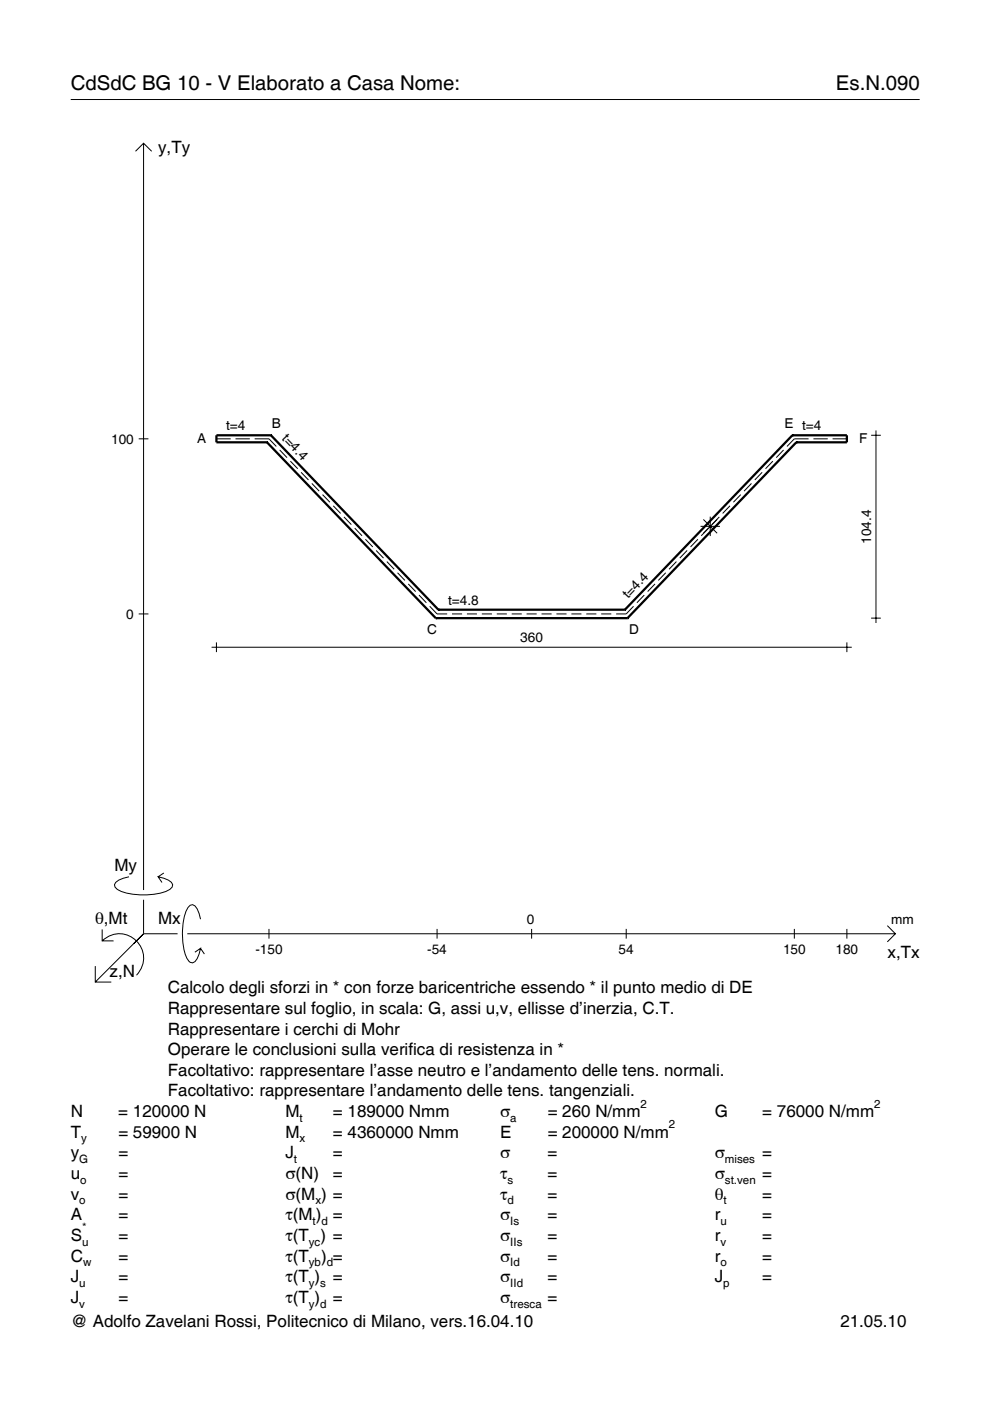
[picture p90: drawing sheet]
<svg xmlns="http://www.w3.org/2000/svg" width="210mm" height="297mm" viewBox="0 0 210 297" stroke-linecap="round" stroke-linejoin="round" font-family="sans-serif">
<defs><g id="words">
<g font-size="4.3">
<text x="15" y="19">CdSdC BG 10 - V Elaborato a Casa Nome:</text>
<text x="177.2" y="19">Es.N.090</text>
</g>
<g font-size="3.6">
<text x="33.5" y="32.4">y,Ty</text>
<text x="24.3" y="184.6">My</text>
<text x="20.1" y="195.9">θ,Mt</text>
<text x="33.5" y="195.9">Mx</text>
<text x="188.2" y="203.1">x,Tx</text>
<text x="23.2" y="207.2">z,N</text>
<text x="35.6" y="210.6">Calcolo degli sforzi in * con forze baricentriche essendo * il punto medio di DE</text>
<text x="35.6" y="215">Rappresentare sul foglio, in scala: G, assi u,v, ellisse d’inerzia, C.T.</text>
<text x="35.6" y="219.3">Rappresentare i cerchi di Mohr</text>
<text x="35.6" y="223.7">Operare le conclusioni sulla verifica di resistenza in *</text>
<text x="35.6" y="228.1">Facoltativo: rappresentare l’asse neutro e l’andamento delle tens. normali.</text>
<text x="35.6" y="232.5">Facoltativo: rappresentare l’andamento delle tens. tangenziali.</text>
<text x="15" y="236.8">N</text>
<text x="25.1" y="236.8">= 120000 N</text>
<text x="60.5" y="236.8">M</text>
<text x="70.6" y="236.8">= 189000 Nmm</text>
<text x="106" y="236.8">σ</text>
<text x="116.1" y="236.8">= 260 N/mm</text>
<text x="151.5" y="236.8">G</text>
<text x="161.6" y="236.8">= 76000 N/mm</text>
<text x="15" y="245.6">y</text>
<text x="15" y="241.2">T</text>
<text x="25.1" y="245.6">=</text>
<text x="25.1" y="241.2">= 59900 N</text>
<text x="60.5" y="245.6">J</text>
<text x="60.5" y="241.2">M</text>
<text x="70.6" y="245.6">=</text>
<text x="70.6" y="241.2">= 4360000 Nmm</text>
<text x="106" y="245.6">σ</text>
<text x="106" y="241.2">E</text>
<text x="116.1" y="245.6">=</text>
<text x="116.1" y="241.2">= 200000 N/mm</text>
<text x="151.5" y="245.6">σ</text>
<text x="161.6" y="245.6">=</text>
<text x="15" y="250">u</text>
<text x="25.1" y="250">=</text>
<text x="60.5" y="250">σ(N)</text>
<text x="70.6" y="250">=</text>
<text x="106" y="250">τ</text>
<text x="116.1" y="250">=</text>
<text x="151.5" y="250">σ</text>
<text x="161.6" y="250">=</text>
<text x="15" y="254.3">v</text>
<text x="25.1" y="254.3">=</text>
<text x="60.5" y="254.3">σ(M ) =</text>
<text x="106" y="254.3">τ</text>
<text x="116.1" y="254.3">=</text>
<text x="151.5" y="254.3">θ</text>
<text x="161.6" y="254.3">=</text>
<text x="15" y="258.7">A</text>
<text x="15" y="263.1">S</text>
<text x="25.1" y="258.7">=</text>
<text x="25.1" y="263.1">=</text>
<text x="60.5" y="258.7">τ(M ) =</text>
<text x="60.5" y="263.1">τ(T ) =</text>
<text x="106" y="258.7">σ</text>
<text x="106" y="263.1">σ</text>
<text x="116.1" y="258.7">=</text>
<text x="116.1" y="263.1">=</text>
<text x="151.5" y="258.7">r</text>
<text x="151.5" y="263.1">r</text>
<text x="161.6" y="258.7">=</text>
<text x="161.6" y="263.1">=</text>
<text x="15" y="267.5">C</text>
<text x="25.1" y="267.5">=</text>
<text x="60.5" y="267.5">τ(T</text>
<text x="68.1" y="267.5">) =</text>
<text x="106" y="267.5">σ</text>
<text x="116.1" y="267.5">=</text>
<text x="151.5" y="267.5">r</text>
<text x="161.6" y="267.5">=</text>
<text x="15" y="271.8">J</text>
<text x="25.1" y="271.8">=</text>
<text x="60.5" y="271.8">τ(T )</text>
<text x="70.6" y="271.8">=</text>
<text x="106" y="271.8">σ</text>
<text x="116.1" y="271.8">=</text>
<text x="151.5" y="271.8">J</text>
<text x="161.6" y="271.8">=</text>
<text x="15" y="276.2">J</text>
<text x="15" y="281.4">@ Adolfo Zavelani Rossi, Politecnico di Milano, vers.16.04.10</text>
<text x="25.1" y="276.2">=</text>
<text x="60.5" y="276.2">τ(T )</text>
<text x="70.6" y="276.2">=</text>
<text x="106" y="276.2">σ</text>
<text x="116.1" y="276.2">=</text>
<text x="178.2" y="281.4">21.05.10</text>
</g>
<g font-size="2.9">
<text x="23.6" y="94">100</text>
<text x="41.8" y="93.9">A</text>
<text x="47.9" y="91.3">t=4</text>
<text x="57.6" y="90.7">B</text>
<text x="59.6" y="93.1" transform="rotate(46 59.6 93.1)">t=4.4</text>
<text x="166.3" y="90.7">E t=4</text>
<text x="182.2" y="93.9">F</text>
<text x="184.7" y="115.3" transform="rotate(-90 184.7 115.3)">104.4</text>
<text x="26.8" y="131.2">0</text>
<text x="95" y="128.2">t=4.8</text>
<text x="133.2" y="127.1" transform="rotate(-46 133.2 127.1)">t=4.4</text>
<text x="90.5" y="134.4">C</text>
<text x="110.3" y="136.2">360</text>
<text x="133.4" y="134.4">D</text>
<text x="111.7" y="195.9">0</text>
<text x="189" y="195.9">mm</text>
<text x="54.1" y="202.4">-150</text>
<text x="90.6" y="202.4">-54</text>
<text x="131.2" y="202.4">54</text>
<text x="166" y="202.4">150</text>
<text x="177.2" y="202.4">180</text>
</g>
<g font-size="2.4">
<text x="63.5" y="237.8">t</text>
<text x="108.2" y="237.8">a</text>
<text x="135.8" y="234.8">2</text>
<text x="141.8" y="239.2">2</text>
<text x="185.3" y="234.8">2</text>
<text x="17.2" y="242.2">y</text>
<text x="63.5" y="242.2">x</text>
<text x="16.8" y="246.6">G</text>
<text x="17" y="251">o</text>
<text x="62.3" y="246.6">t</text>
<text x="107.6" y="251">s</text>
<text x="153.7" y="246.6">mises</text>
<text x="153.7" y="251">st.ven</text>
<text x="16.8" y="255.3">o</text>
<text x="66.9" y="255.3">x</text>
<text x="107.6" y="255.3">d</text>
<text x="153.4" y="255.3">t</text>
<text x="17.4" y="261.1">*</text>
<text x="66.3" y="259.7">t d</text>
<text x="108.2" y="259.7">Is</text>
<text x="152.7" y="259.7">u</text>
<text x="17.4" y="264.1">u</text>
<text x="17.6" y="268.5">w</text>
<text x="65.5" y="264.1">yc</text>
<text x="65.5" y="268.5">yb d</text>
<text x="108.2" y="264.1">IIs</text>
<text x="108.2" y="268.5">Id</text>
<text x="152.7" y="264.1">v</text>
<text x="152.7" y="268.5">o</text>
<text x="16.8" y="272.8">u</text>
<text x="65.5" y="272.8">y s</text>
<text x="108.2" y="272.8">IId</text>
<text x="153.3" y="272.8">p</text>
<text x="16.8" y="277.2">v</text>
<text x="65.5" y="277.2">y d</text>
<text x="108.2" y="277.2">tresca</text>
</g>
</g></defs>
<g fill="none" stroke="#000" stroke-width=".21">
<path d="M15 21.1h180M28.7 32.1l1.7-1.7 1.8 1.7M30.4 30.4v158.3M29.4 93h2.1M45.9 93h3M49.9 93h3.1M54 93h3l1.6 1.7M59.3 95.4l1.6 1.6M61.6 97.8l1.5 1.6M163.9 97.8l-1.6 1.6M166.1 95.4l-1.5 1.6M171.4 93h-3l-1.5 1.7"/>
<path d="M172.5 93h3M176.5 93h3.1M184.7 92.3h2.1M185.7 91.3v40.8M63.8 100.1l1.6 1.7M66.1 102.5l1.6 1.6M68.4 104.9l1.5 1.6M70.7 107.2l1.5 1.7M72.9 109.6l1.6 1.6M75.2 112l1.6 1.6M77.5 114.3l1.5 1.7M79.7 116.7l1.6 1.6"/>
<path d="M82 119.1l1.6 1.6M143.4 119.1l-1.5 1.6M145.7 116.7l-1.6 1.6M148 114.3l-1.6 1.7M148.5 111.6h4.1M149.1 110.1l2.9 3M150.2 112l-1.5 1.6M150.6 109.5v4.2M152 110.1l-2.9 3M152.5 109.6l-1.6 1.6M154.8 107.2l-1.6 1.7M157.1 104.9l-1.6 1.6"/>
<path d="M159.3 102.5l-1.5 1.6M161.6 100.1l-1.6 1.7M29.4 130.2h2.1M44.9 137.2h135.7M45.9 136.2v2.1M84.3 121.4l1.5 1.7M86.6 123.8l1.5 1.6M88.8 126.2l1.6 1.6M91.1 128.5l1.6 1.7h2.1M95.8 130.2h2.2M99 130.2h2.1M102.2 130.2h2.1"/>
<path d="M105.3 130.2h2.2M108.5 130.2h2.1M111.6 130.2h2.2M114.8 130.2h2.1M118 130.2h2.1M121.1 130.2h2.2M124.3 130.2h2.1M127.5 130.2h2.1M134.3 128.5l-1.5 1.7h-2.2M136.6 126.2l-1.6 1.6M138.9 123.8l-1.6 1.6M141.1 121.4l-1.5 1.7"/>
<path d="M179.6 136.2v2.1M184.7 131.1h2.1M21.7 199.5a5.1 5.1 0 0 1 7.2 0 5.1 5.1 0 0 1 0 7.3M21.7 197.1v2.4h2.4M27.3 185.9a3.6 3.6 0 0 0-3 1.7l.1 .5a5.6 5.6 0 0 0 3.8 1.5 13.4 13.4 0 0 0 7.8-1l.5-.5 .1-.5a3.6 3.6 0 0 0-3.1-1.7l.8 1.2M30.4 190.8v7.2M30.4 198l-10.2 10.2M30.4 198h7.2M34.7 185.1l-1.2 .8M39.7 198h150.1M42.5 194.9a3.6 3.6 0 0 0-1.7-3.1l-.5 .1a5.7 5.7 0 0 0-1.5 3.8 13.9 13.9 0 0 0 1.1 7.9l.4 .4 .5 .1a3.6 3.6 0 0 0 1.7-3l-1.2 .8M57 196.9v2.1"/>
<path d="M92.7 196.9v2.1M112.7 196.9v2.1M132.8 196.9v2.1M168.4 196.9v2.1M179.6 196.9v2.1M188.1 196.3l1.7 1.7-1.7 1.7M20.2 204.8v3.4h3.4M42.5 201.1l.8 1.2"/>
</g>
<g fill="none" stroke="#000" stroke-width=".48">
<path d="M56.6 93.8h.1M56.6 93.8l35.8 37.3M57.4 92.3h.1M57.4 92.3h-11.5v1.5h10.7M57.4 92.3l35.5 37M168 92.3h.1M168 92.3h11.6v1.5h-10.8M168 92.3l-35.5 37M168.8 93.8h.1M168.8 93.8l-35.8 37.3M92.4 131.1h.1M92.4 131.1h40.6"/>
<path d="M92.9 129.3h.1M92.9 129.3h39.6M132.5 129.3h.1M133 131.1h.1"/>
</g>
<use href="#words"/>
</svg>
